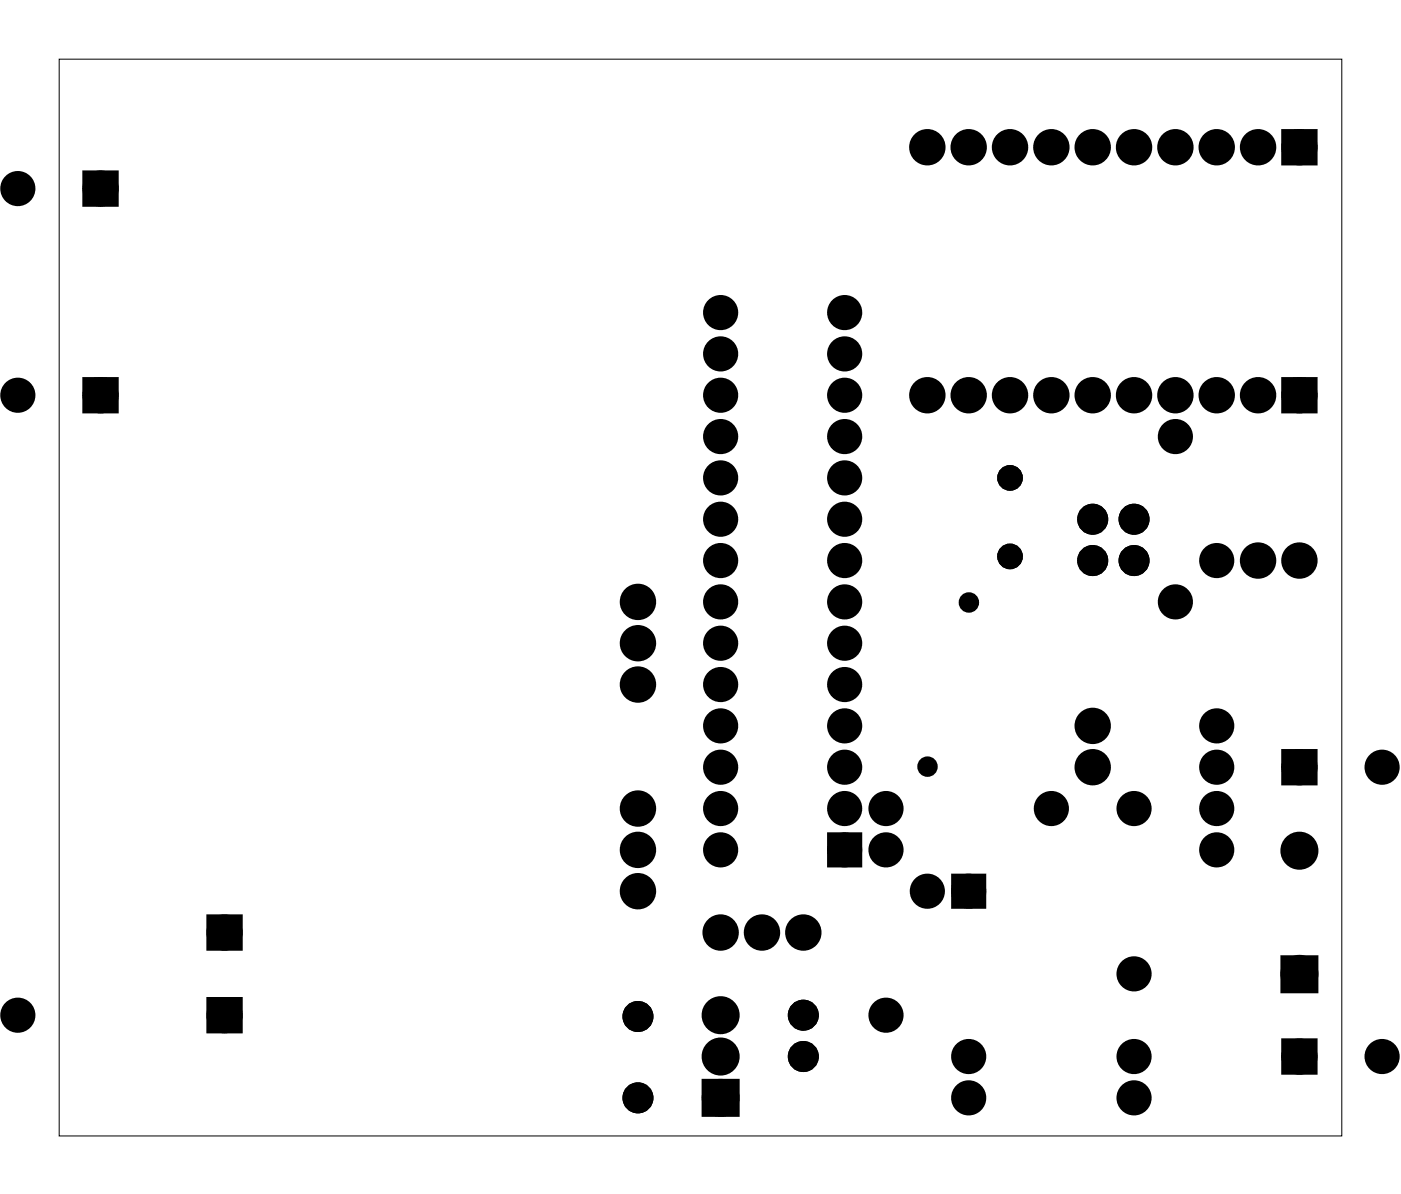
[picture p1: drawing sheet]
<svg xmlns="http://www.w3.org/2000/svg" width="86mm" height="73mm" viewBox="0 0 86 73" stroke-linecap="round" stroke-linejoin="round" font-family="sans-serif">
<path d="M3.6 3.6h78.8v66.2h-78.8z" fill="none" stroke="#000" stroke-width=".06"/>
<path d="M5.4 10.9h1.5v1.4h-1.5zM79.1 8.3h1.5v1.5h-1.5zM5.4 23.6h1.5v1.4h-1.5zM79.1 23.6h1.5v1.4h-1.5zM13.1 56.6h1.4v1.4h-1.4zM51.2 51.5h1.4v1.4h-1.4zM58.8 54.1h1.4v1.4h-1.4zM79.1 46.4h1.5v1.5h-1.5zM13.1 61.7h1.4v1.4h-1.4zM43.5 66.7h1.6v1.6h-1.6zM79 59.1h1.6v1.6h-1.6zM79.1 64.2h1.5v1.5h-1.5z" fill="#000"/>
<g fill="none" stroke="#000" stroke-width=".76" stroke-linecap="butt">
<path d="M5.4 10.9h1.5v1.4h-1.5zM79.1 8.3h1.5v1.5h-1.5zM5.4 23.6h1.5v1.4h-1.5zM79.1 23.6h1.5v1.4h-1.5zM13.1 56.6h1.4v1.4h-1.4zM51.2 51.5h1.4v1.4h-1.4zM58.8 54.1h1.4v1.4h-1.4zM79 59.1h1.6v1.6h-1.6zM79.1 46.4h1.5v1.5h-1.5zM13.1 61.7h1.4v1.4h-1.4zM43.5 66.7h1.6v1.6h-1.6zM79.1 64.2h1.5v1.5h-1.5z"/>
<circle cx="1.1" cy="11.6" r=".7"/>
<circle cx="6.2" cy="11.6" r=".74"/>
<circle cx="6.2" cy="11.6" r=".7"/>
<circle cx="44.3" cy="19.2" r=".7"/>
<circle cx="51.9" cy="19.2" r=".7"/>
<circle cx="57" cy="9" r=".74"/>
<circle cx="59.5" cy="9" r=".74"/>
<circle cx="62.1" cy="9" r=".74"/>
<circle cx="64.6" cy="9" r=".74"/>
<circle cx="67.1" cy="9" r=".74"/>
<circle cx="69.7" cy="9" r=".74"/>
<circle cx="72.2" cy="9" r=".74"/>
<circle cx="74.8" cy="9" r=".74"/>
<circle cx="77.3" cy="9" r=".74"/>
<circle cx="79.8" cy="9" r=".74"/>
<circle cx="1.1" cy="24.3" r=".7"/>
<circle cx="6.2" cy="24.3" r=".74"/>
<circle cx="6.2" cy="24.3" r=".7"/>
<circle cx="39.2" cy="39.5" r=".74"/>
<circle cx="39.2" cy="37" r=".74"/>
<circle cx="44.3" cy="29.4" r=".7"/>
<circle cx="44.3" cy="26.8" r=".7"/>
<circle cx="44.3" cy="24.3" r=".7"/>
<circle cx="44.3" cy="21.7" r=".7"/>
<circle cx="44.3" cy="31.9" r=".7"/>
<circle cx="44.3" cy="34.4" r=".7"/>
<circle cx="44.3" cy="39.5" r=".7"/>
<circle cx="44.3" cy="37" r=".7"/>
<circle cx="51.9" cy="21.7" r=".7"/>
<circle cx="51.9" cy="24.3" r=".7"/>
<circle cx="51.9" cy="29.4" r=".7"/>
<circle cx="51.9" cy="26.8" r=".7"/>
<circle cx="51.9" cy="31.9" r=".7"/>
<circle cx="51.9" cy="37" r=".7"/>
<circle cx="51.9" cy="34.4" r=".7"/>
<circle cx="51.9" cy="39.5" r=".7"/>
<circle cx="57" cy="24.3" r=".74"/>
<circle cx="59.5" cy="24.3" r=".74"/>
<circle cx="62.1" cy="24.3" r=".74"/>
<circle cx="64.6" cy="24.3" r=".74"/>
<circle cx="67.1" cy="24.3" r=".74"/>
<circle cx="69.7" cy="24.3" r=".74"/>
<circle cx="72.2" cy="24.3" r=".74"/>
<circle cx="72.2" cy="26.8" r=".7"/>
<circle cx="72.2" cy="37" r=".7"/>
<circle cx="74.8" cy="24.3" r=".74"/>
<circle cx="74.8" cy="34.4" r=".7"/>
<circle cx="77.3" cy="24.3" r=".74"/>
<circle cx="77.3" cy="34.4" r=".74"/>
<circle cx="79.8" cy="24.3" r=".74"/>
<circle cx="79.8" cy="34.4" r=".74"/>
<circle cx="13.8" cy="57.3" r=".74"/>
<circle cx="39.2" cy="42.1" r=".74"/>
<circle cx="39.2" cy="49.7" r=".74"/>
<circle cx="39.2" cy="54.8" r=".74"/>
<circle cx="39.2" cy="52.2" r=".74"/>
<circle cx="44.3" cy="52.2" r=".7"/>
<circle cx="44.3" cy="42.1" r=".7"/>
<circle cx="44.3" cy="49.7" r=".7"/>
<circle cx="44.3" cy="47.1" r=".7"/>
<circle cx="44.3" cy="44.6" r=".7"/>
<circle cx="44.3" cy="57.3" r=".74"/>
<circle cx="46.8" cy="57.3" r=".74"/>
<circle cx="49.4" cy="57.3" r=".74"/>
<circle cx="51.9" cy="52.2" r=".7"/>
<circle cx="51.9" cy="49.7" r=".7"/>
<circle cx="51.9" cy="47.1" r=".7"/>
<circle cx="51.9" cy="44.6" r=".7"/>
<circle cx="51.9" cy="42.1" r=".7"/>
<circle cx="54.4" cy="52.2" r=".7"/>
<circle cx="54.4" cy="49.7" r=".7"/>
<circle cx="57" cy="54.8" r=".7"/>
<circle cx="59.5" cy="54.8" r=".7"/>
<circle cx="64.6" cy="49.7" r=".7"/>
<circle cx="67.1" cy="47.1" r=".74"/>
<circle cx="67.1" cy="44.6" r=".74"/>
<circle cx="69.7" cy="49.7" r=".7"/>
<circle cx="69.7" cy="59.8" r=".7"/>
<circle cx="74.8" cy="47.1" r=".7"/>
<circle cx="74.8" cy="52.2" r=".7"/>
<circle cx="74.8" cy="49.7" r=".7"/>
<circle cx="74.8" cy="44.6" r=".7"/>
<circle cx="79.8" cy="47.1" r=".7"/>
<circle cx="79.8" cy="47.1" r=".74"/>
<circle cx="79.8" cy="52.3" r=".79"/>
<circle cx="79.8" cy="59.8" r=".79"/>
<circle cx="84.9" cy="47.1" r=".7"/>
<circle cx="1.1" cy="62.4" r=".7"/>
<circle cx="13.8" cy="62.4" r=".7"/>
<circle cx="13.8" cy="62.4" r=".74"/>
<circle cx="44.3" cy="62.4" r=".79"/>
<circle cx="44.3" cy="64.9" r=".79"/>
<circle cx="44.3" cy="67.5" r=".79"/>
<circle cx="54.4" cy="62.4" r=".7"/>
<circle cx="59.5" cy="64.9" r=".7"/>
<circle cx="59.5" cy="67.5" r=".7"/>
<circle cx="69.7" cy="64.9" r=".7"/>
<circle cx="69.7" cy="67.5" r=".7"/>
<circle cx="79.8" cy="64.9" r=".7"/>
<circle cx="79.8" cy="64.9" r=".74"/>
<circle cx="84.9" cy="64.9" r=".7"/>
</g>
<g fill="#000">
<circle cx="1.1" cy="11.6" r=".7"/>
<circle cx="6.2" cy="11.6" r=".74"/>
<circle cx="6.2" cy="11.6" r=".7"/>
<circle cx="44.3" cy="19.2" r=".7"/>
<circle cx="51.9" cy="19.2" r=".7"/>
<circle cx="57" cy="9" r=".74"/>
<circle cx="59.5" cy="9" r=".74"/>
<circle cx="62.1" cy="9" r=".74"/>
<circle cx="64.6" cy="9" r=".74"/>
<circle cx="67.1" cy="9" r=".74"/>
<circle cx="69.7" cy="9" r=".74"/>
<circle cx="72.2" cy="9" r=".74"/>
<circle cx="74.8" cy="9" r=".74"/>
<circle cx="77.3" cy="9" r=".74"/>
<circle cx="79.8" cy="9" r=".74"/>
<circle cx="1.1" cy="24.3" r=".7"/>
<circle cx="6.2" cy="24.3" r=".74"/>
<circle cx="6.2" cy="24.3" r=".7"/>
<circle cx="39.2" cy="37" r=".74"/>
<circle cx="39.2" cy="39.5" r=".74"/>
<circle cx="44.3" cy="26.8" r=".7"/>
<circle cx="44.3" cy="37" r=".7"/>
<circle cx="44.3" cy="21.7" r=".7"/>
<circle cx="44.3" cy="39.5" r=".7"/>
<circle cx="44.3" cy="24.3" r=".7"/>
<circle cx="44.3" cy="34.4" r=".7"/>
<circle cx="44.3" cy="31.9" r=".7"/>
<circle cx="44.3" cy="29.4" r=".7"/>
<circle cx="51.9" cy="26.8" r=".7"/>
<circle cx="51.9" cy="37" r=".7"/>
<circle cx="51.9" cy="21.7" r=".7"/>
<circle cx="51.9" cy="39.5" r=".7"/>
<circle cx="51.9" cy="24.3" r=".7"/>
<circle cx="51.9" cy="34.4" r=".7"/>
<circle cx="51.9" cy="31.9" r=".7"/>
<circle cx="51.9" cy="29.4" r=".7"/>
<circle cx="57" cy="24.3" r=".74"/>
<circle cx="59.5" cy="24.3" r=".74"/>
<circle cx="59.5" cy="37" r=".35"/>
<circle cx="62.1" cy="24.3" r=".74"/>
<circle cx="62.1" cy="34.2" r=".53"/>
<circle cx="62.1" cy="29.4" r=".53"/>
<circle cx="64.6" cy="24.3" r=".74"/>
<circle cx="67.1" cy="24.3" r=".74"/>
<circle cx="67.1" cy="31.9" r=".59"/>
<circle cx="67.1" cy="34.4" r=".59"/>
<circle cx="69.7" cy="24.3" r=".74"/>
<circle cx="69.7" cy="31.9" r=".59"/>
<circle cx="69.7" cy="34.4" r=".59"/>
<circle cx="72.2" cy="24.3" r=".74"/>
<circle cx="72.2" cy="37" r=".7"/>
<circle cx="72.2" cy="26.8" r=".7"/>
<circle cx="74.8" cy="24.3" r=".74"/>
<circle cx="74.8" cy="34.4" r=".7"/>
<circle cx="77.3" cy="24.3" r=".74"/>
<circle cx="77.3" cy="34.4" r=".74"/>
<circle cx="79.8" cy="24.3" r=".74"/>
<circle cx="79.8" cy="34.4" r=".74"/>
<circle cx="13.8" cy="57.3" r=".74"/>
<circle cx="39.2" cy="42.1" r=".74"/>
<circle cx="39.2" cy="52.2" r=".74"/>
<circle cx="39.2" cy="49.7" r=".74"/>
<circle cx="39.2" cy="54.8" r=".74"/>
<circle cx="44.3" cy="47.1" r=".7"/>
<circle cx="44.3" cy="44.6" r=".7"/>
<circle cx="44.3" cy="42.1" r=".7"/>
<circle cx="44.3" cy="52.2" r=".7"/>
<circle cx="44.3" cy="49.7" r=".7"/>
<circle cx="44.3" cy="57.3" r=".74"/>
<circle cx="46.8" cy="57.3" r=".74"/>
<circle cx="49.4" cy="57.3" r=".74"/>
<circle cx="51.9" cy="47.1" r=".7"/>
<circle cx="51.9" cy="44.6" r=".7"/>
<circle cx="51.9" cy="42.1" r=".7"/>
<circle cx="51.9" cy="52.2" r=".7"/>
<circle cx="51.9" cy="49.7" r=".7"/>
<circle cx="54.4" cy="52.2" r=".7"/>
<circle cx="54.4" cy="49.7" r=".7"/>
<circle cx="57" cy="54.8" r=".7"/>
<circle cx="57" cy="47.1" r=".35"/>
<circle cx="59.5" cy="54.8" r=".7"/>
<circle cx="64.6" cy="49.7" r=".7"/>
<circle cx="67.1" cy="44.6" r=".74"/>
<circle cx="67.1" cy="47.1" r=".74"/>
<circle cx="69.7" cy="59.8" r=".7"/>
<circle cx="69.7" cy="49.7" r=".7"/>
<circle cx="74.8" cy="47.1" r=".7"/>
<circle cx="74.8" cy="52.2" r=".7"/>
<circle cx="74.8" cy="49.7" r=".7"/>
<circle cx="74.8" cy="44.6" r=".7"/>
<circle cx="79.8" cy="47.1" r=".7"/>
<circle cx="79.8" cy="47.1" r=".74"/>
<circle cx="79.8" cy="59.8" r=".79"/>
<circle cx="79.8" cy="52.3" r=".79"/>
<circle cx="84.9" cy="47.1" r=".7"/>
<circle cx="1.1" cy="62.4" r=".7"/>
<circle cx="13.8" cy="62.4" r=".7"/>
<circle cx="13.8" cy="62.4" r=".74"/>
<circle cx="39.2" cy="67.5" r=".59"/>
<circle cx="39.2" cy="62.5" r=".59"/>
<circle cx="44.3" cy="62.4" r=".79"/>
<circle cx="44.3" cy="64.9" r=".79"/>
<circle cx="44.3" cy="67.5" r=".79"/>
<circle cx="49.4" cy="64.9" r=".59"/>
<circle cx="49.4" cy="62.4" r=".59"/>
<circle cx="54.4" cy="62.4" r=".7"/>
<circle cx="59.5" cy="64.9" r=".7"/>
<circle cx="59.5" cy="67.5" r=".7"/>
<circle cx="69.7" cy="64.9" r=".7"/>
<circle cx="69.7" cy="67.5" r=".7"/>
<circle cx="79.8" cy="64.9" r=".7"/>
<circle cx="79.8" cy="64.9" r=".74"/>
<circle cx="84.9" cy="64.9" r=".7"/>
</g>
<g fill="none" stroke="#000" stroke-width=".55">
<circle cx="59.5" cy="37" r=".35"/>
<circle cx="57" cy="47.1" r=".35"/>
</g>
<g fill="none" stroke="#000" stroke-width=".73" stroke-linecap="butt">
<circle cx="67.1" cy="34.4" r=".59"/>
<circle cx="67.1" cy="31.9" r=".59"/>
<circle cx="69.7" cy="34.4" r=".59"/>
<circle cx="69.7" cy="31.9" r=".59"/>
<circle cx="39.2" cy="62.5" r=".59"/>
<circle cx="39.2" cy="67.5" r=".59"/>
<circle cx="49.4" cy="64.9" r=".59"/>
<circle cx="49.4" cy="62.4" r=".59"/>
</g>
<g fill="none" stroke="#000" stroke-width=".51">
<circle cx="62.1" cy="29.4" r=".53"/>
<circle cx="62.1" cy="34.2" r=".53"/>
</g>
</svg>
